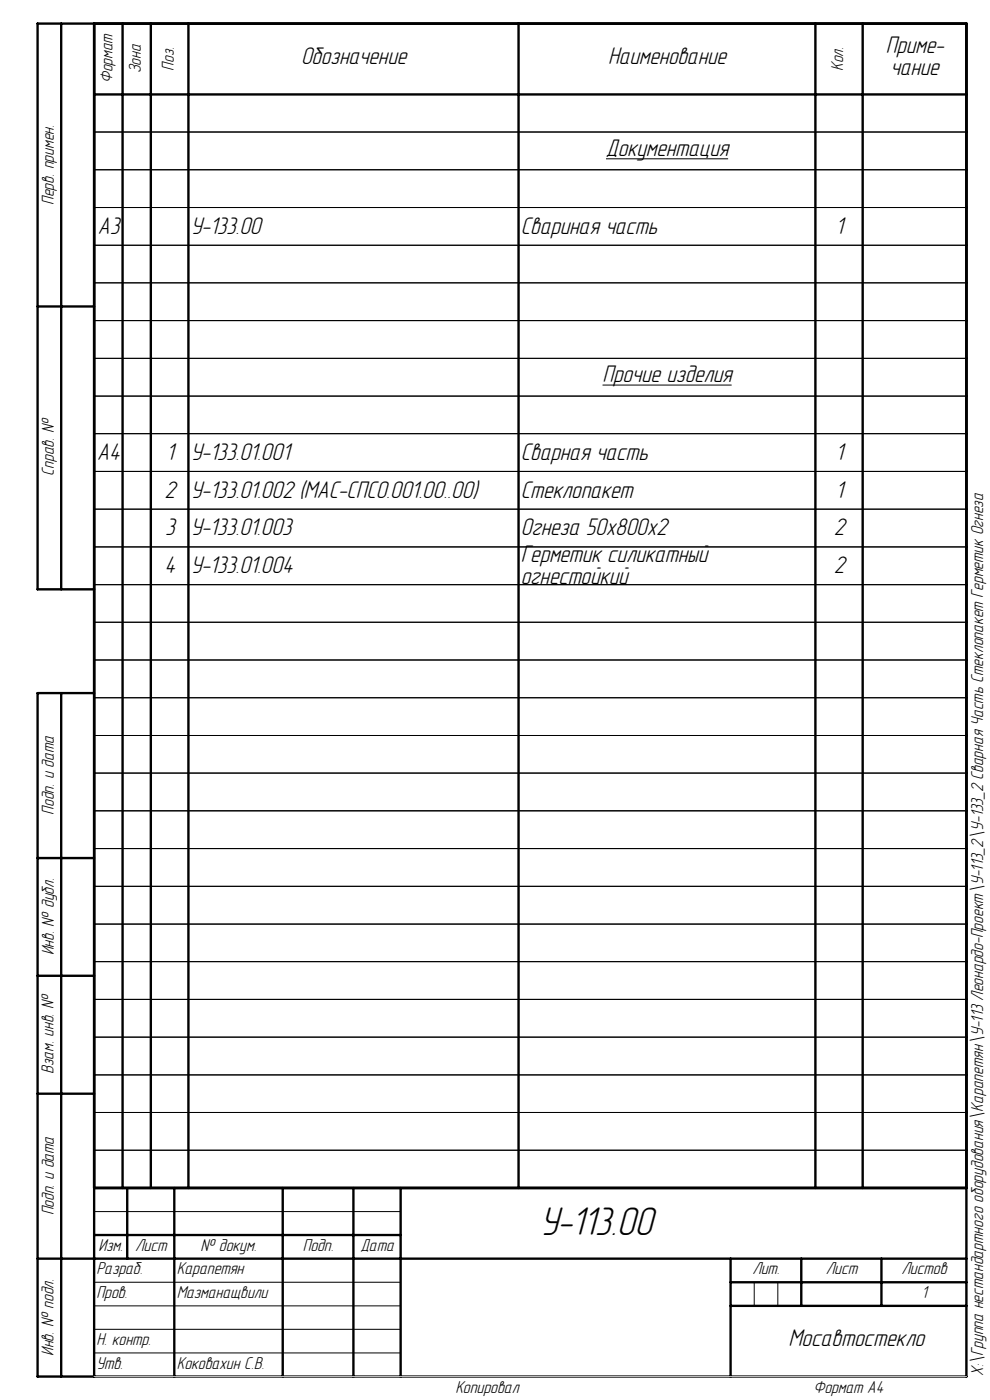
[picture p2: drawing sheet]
<svg xmlns="http://www.w3.org/2000/svg" width="210mm" height="297mm" viewBox="0 0 210 297" stroke-linecap="round" stroke-linejoin="round" font-family="sans-serif">
<defs><g id="words">
<text font-size="8.8" x="114.5" y="262">У-113.00</text>
<g font-size="5.3">
<text x="187.9" y="11.3">Приме-</text>
<text x="63.8" y="13.6">Обозначение</text>
<text x="129" y="13.6">Наименование</text>
<text x="188.9" y="15.9">чание</text>
<text x="128.5" y="33.1">Документация</text>
<text x="20.7" y="49.6">А3</text>
<text x="40.5" y="49.6">У-133.00</text>
<text x="110.5" y="49.6">Свариная часть</text>
<text x="177.3" y="49.6">1</text>
<text x="127.8" y="81.1">Прочие изделия</text>
<text x="20.6" y="97.6">А4</text>
<text x="35.3" y="97.6">1</text>
<text x="40.5" y="97.6">У-133.01.001</text>
<text x="110.5" y="97.6">Сварная часть</text>
<text x="177.3" y="97.6">1</text>
<text x="34.9" y="105.6">2</text>
<text x="40.5" y="105.6">У-133.01.002 (МАС-СПС0.001.00..00)</text>
<text x="110.5" y="105.6">Стеклопакет</text>
<text x="177.2" y="105.6">1</text>
<text x="35" y="113.6">3</text>
<text x="40.5" y="113.6">У-133.01.003</text>
<text x="110.5" y="113.6">Огнеза 50х800х2</text>
<text x="176.9" y="113.6">2</text>
<text x="110.5" y="119.3">Герметик силикатный</text>
<text x="34.9" y="121.6">4</text>
<text x="40.5" y="121.6">У-133.01.004</text>
<text x="110.5" y="123.9">огнестойкий</text>
<text x="176.9" y="121.6">2</text>
<text x="167.3" y="285.4">Мосавтостекло</text>
</g>
<g font-size="3.8">
<text x="23.9" y="17.7" transform="rotate(-90 23.9 17.7)">Формат</text>
<text x="29.9" y="15.5" transform="rotate(-90 29.9 15.5)">Зона</text>
<text x="36.9" y="15" transform="rotate(-90 36.9 15)">Поз.</text>
<text x="178.9" y="15" transform="rotate(-90 178.9 15)">Кол.</text>
<text x="11.4" y="43.5" transform="rotate(-90 11.4 43.5)">Перв. примен.</text>
<text x="11.4" y="100.9" transform="rotate(-90 11.4 100.9)">Справ. №</text>
<text x="11.4" y="172.8" transform="rotate(-90 11.4 172.8)">Подп. и дата</text>
<text x="11.4" y="202.7" transform="rotate(-90 11.4 202.7)">Инв. № дубл.</text>
<text x="11.4" y="227.8" transform="rotate(-90 11.4 227.8)">Взам. инв. №</text>
<text x="11.4" y="257.8" transform="rotate(-90 11.4 257.8)">Подп. и дата</text>
<text x="20.9" y="265.4">Изм.</text>
<text x="28.6" y="265.4">Лист</text>
<text x="42.6" y="265.4">№ докум.</text>
<text x="64.2" y="265.4">Подп.</text>
<text x="76.5" y="265.4">Дата</text>
<text x="20.5" y="275.4">Пров.</text>
<text x="20.5" y="270.4">Разраб.</text>
<text x="37.5" y="275.4">Мазманащвили</text>
<text x="37.5" y="270.4">Карапетян</text>
<text x="159.6" y="270.4">Лит.</text>
<text x="175.2" y="270.4">Лист</text>
<text x="191.2" y="270.4">Листов</text>
<text x="195.5" y="275.4">1</text>
<text x="11.4" y="287.7" transform="rotate(-90 11.4 287.7)">Инв. № подл.</text>
<text x="20.5" y="285.4">Н. контр.</text>
<text x="20.5" y="290.4">Утв.</text>
<text x="37.5" y="290.4">Коковахин С.В.</text>
<text x="208.5" y="291.9" transform="rotate(-90 208.5 291.9)">X:\Группа нестандартного оборудования\Карапетян\У-113 Леонардо-Проект\У-113_2\У-133_2 Сварная Часть Стеклопакет Герметик Огнеза</text>
<text x="96.6" y="295.5">Копировал</text>
<text x="172.6" y="295.5">Формат А4</text>
</g>
</g></defs>
<g fill="none" stroke="#000" stroke-width=".21">
<path d="M26 5v247M32 5v247M40 5v247M110 5v247M173 5v247M183 5v247M20 20h185M20 28h185M20 36h185M128.5 33.7h26M20 44h185M20 52h185"/>
<path d="M20 60h185M20 68h185M20 76h185M20 92h185M127.8 81.7h27.4M205 84h-185M20 100h185M20 108h185M205 116h-185M20 124h185M20 132h185M20 148h185"/>
<path d="M20 156h185M205 140h-185M20 172h185M205 164h-185M20 180h185M20 188h185M20 196h185M20 204h185M20 212h185M20 220h185M20 228h185M20 236h185"/>
<path d="M20 244h185M20 257h65M20 277h65M20 272h65M160 272v5M165 272v5M20 287h65M20 282h65"/>
</g>
<g fill="none" stroke="#000" stroke-width=".5">
<path d="M13 5v120M20 5v287M26 5v247M32 5v247M40 5v247M110 5v247M173 5v247M183 5v247M20 20h185M8 65h12M20 125h-12v-120h197v287h-197v-145h12M13 147v145"/>
<path d="M8 182h12M8 207h12M8 232h12M27 252v15M37 252v40M60 252v40M75 252v40M85 252v40M205 252h-185M8 267h197M20 262h65M155 267v25"/>
<path d="M155 277h50M155 272h50M170 267v10M187 267v10"/>
</g>
<path d="M20 5v120M20 147v145M205 230v62" fill="none" stroke="#000" stroke-width=".25"/>
<path d="M20 292h185" fill="none" stroke="#c0c0c0" stroke-width=".25"/>
<use href="#words"/>
</svg>
